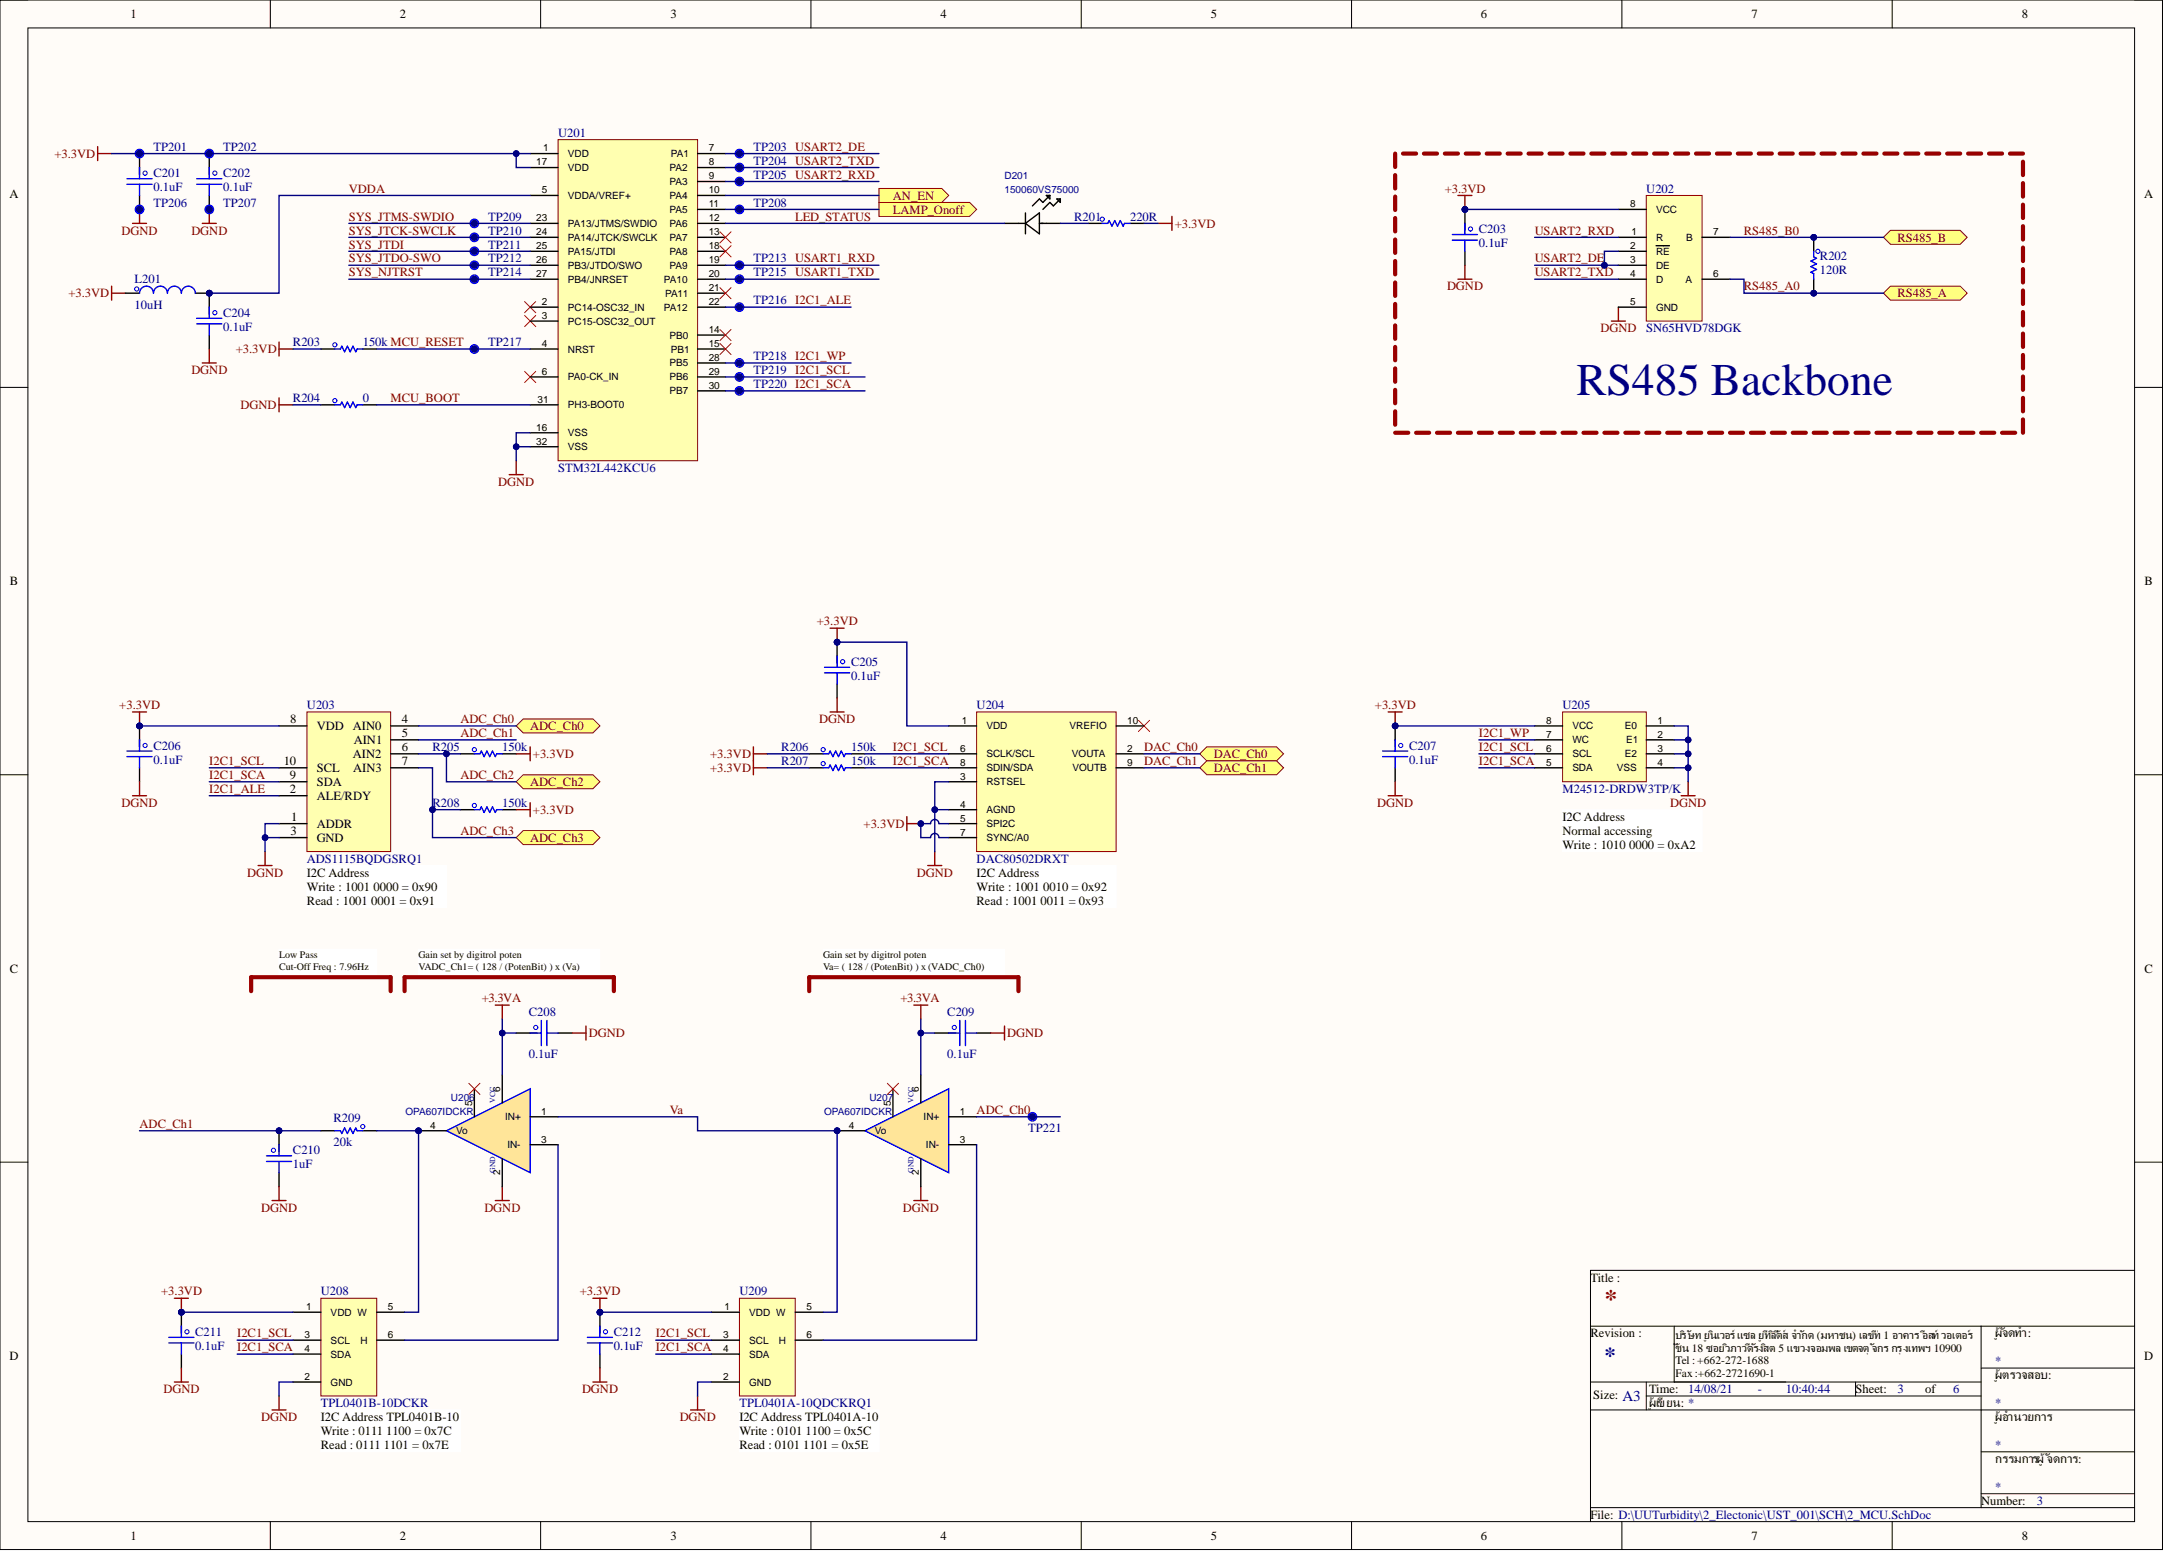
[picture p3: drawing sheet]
<svg xmlns="http://www.w3.org/2000/svg" width="393mm" height="282mm" viewBox="0 0 393 282" stroke-linecap="round" stroke-linejoin="round" font-family="sans-serif">
<defs><g id="words">
<text font-size="8.2" fill="#000080" x="286.6" y="71.8">RS485 Backbone</text>
<text font-size="4.6" fill="#800000" x="291.6" y="237.5">*</text>
<text font-size="4.1" fill="#000080" x="291.6" y="247.7">*</text>
<text font-size="2.7" fill="#000080" x="294.9" y="254.6">A3</text>
<g font-size="2.3">
<text x="23.7" y="3.3">1</text>
<text x="72.7" y="3.3">2</text>
<text x="121.9" y="3.3">3</text>
<text x="170.9" y="3.3">4</text>
<text x="220.1" y="3.3">5</text>
<text x="269.2" y="3.3">6</text>
<text x="318.3" y="3.3">7</text>
<text x="367.5" y="3.3">8</text>
<text x="1.7" y="36">A</text>
<text x="389.7" y="36">A</text>
<text x="1.8" y="106.4">B</text>
<text x="389.8" y="106.4">B</text>
<text x="52.7" y="131.4">8</text>
<text x="73" y="131.4">4</text>
<text x="57.6" y="132.7">VDD</text>
<text x="64.1" y="132.7">AIN0</text>
<text x="64.1" y="137.8">AIN2</text>
<text x="64.3" y="135.2">AIN1</text>
<text x="73" y="134">5</text>
<text x="73" y="136.5">6</text>
<text x="51.6" y="139">10</text>
<text x="52.7" y="141.6">9</text>
<text x="57.6" y="140.3">SCL</text>
<text x="57.6" y="142.8">SDA</text>
<text x="64.2" y="140.3">AIN3</text>
<text x="73" y="139">7</text>
<text x="52.7" y="144.1">2</text>
<text x="52.9" y="149.2">1</text>
<text x="57.6" y="145.4">ALE/RDY</text>
<text x="284" y="149.2">I2C Address</text>
<text x="52.8" y="151.7">3</text>
<text x="57.6" y="150.4">ADDR</text>
<text x="57.6" y="153">GND</text>
<text x="284" y="151.7">Normal accessing</text>
<text x="284" y="154.2">Write : 1010 0000 = 0xA2</text>
<text x="55.8" y="159.3">I2C Address</text>
<text x="55.8" y="161.9">Write : 1001 0000 = 0x90</text>
<text x="177.5" y="159.3">I2C Address</text>
<text x="177.5" y="161.9">Write : 1001 0010 = 0x92</text>
<text x="55.8" y="164.4">Read : 1001 0001 = 0x91</text>
<text x="177.5" y="164.4">Read : 1001 0011 = 0x93</text>
<text x="1.8" y="176.8">C</text>
<text x="389.8" y="176.8">C</text>
<text x="289.1" y="232.9">Title :</text>
<text x="289.1" y="243">Revision :</text>
<text x="362.6" y="243">ผู้จัดทำ:</text>
<text x="1.7" y="247.2">D</text>
<text x="362.6" y="250.6">ผู้ตรวจสอบ:</text>
<text x="389.7" y="247.2">D</text>
<text x="289.6" y="254.2">Size:</text>
<text x="299.8" y="253.2">Time:</text>
<text x="299.8" y="255.6">ผู้เขียน: *</text>
<text x="337.3" y="253.2">Sheet:</text>
<text x="350" y="253.2">of</text>
<text x="58.3" y="258.3">I2C Address TPL0401B-10</text>
<text x="58.3" y="260.8">Write : 0111 1100 = 0x7C</text>
<text x="58.3" y="263.3">Read : 0111 1101 = 0x7E</text>
<text x="134.4" y="258.3">I2C Address TPL0401A-10</text>
<text x="134.4" y="260.8">Write : 0101 1100 = 0x5C</text>
<text x="134.4" y="263.3">Read : 0101 1101 = 0x5E</text>
<text x="362.6" y="258.2">ผู้อำนวยการ</text>
<text x="362.6" y="265.8">กรรมการผู้จัดการ:</text>
<text x="360.1" y="273.5">Number:</text>
<text x="23.7" y="279.8">1</text>
<text x="72.7" y="279.8">2</text>
<text x="121.9" y="279.8">3</text>
<text x="170.9" y="279.8">4</text>
<text x="220.1" y="279.8">5</text>
<text x="269.2" y="279.8">6</text>
<text x="289.1" y="276">File: D:\UUTurbidity\2_Electonic\UST_001\SCH\2_MCU.SchDoc</text>
<text x="318.3" y="279.8">7</text>
<text x="367.5" y="279.8">8</text>
</g>
<g font-size="2.3" fill="#800000">
<text x="9.9" y="28.7">+3.3VD</text>
<text x="63.4" y="35">VDDA</text>
<text x="262.6" y="35">+3.3VD</text>
<text x="63.4" y="40.1">SYS_JTMS-SWDIO</text>
<text x="144.5" y="40.1">LED_STATUS</text>
<text x="162.3" y="38.8">LAMP_Onoff</text>
<text x="162.3" y="36.3">AN_EN</text>
<text x="213.5" y="41.4">+3.3VD</text>
<text x="22.1" y="42.6">DGND</text>
<text x="34.8" y="42.6">DGND</text>
<text x="63.4" y="42.6">SYS_JTCK-SWCLK</text>
<text x="63.4" y="45.2">SYS_JTDI</text>
<text x="63.4" y="47.7">SYS_JTDO-SWO</text>
<text x="279" y="47.7">USART2_DE</text>
<text x="279" y="42.6">USART2_RXD</text>
<text x="317" y="42.6">RS485_B0</text>
<text x="344.9" y="43.9">RS485_B</text>
<text x="63.4" y="50.2">SYS_NJTRST</text>
<text x="263" y="52.8">DGND</text>
<text x="279" y="50.2">USART2_TXD</text>
<text x="317" y="52.8">RS485_A0</text>
<text x="12.4" y="54">+3.3VD</text>
<text x="344.9" y="54">RS485_A</text>
<text x="42.9" y="64.2">+3.3VD</text>
<text x="290.9" y="60.4">DGND</text>
<text x="34.8" y="68">DGND</text>
<text x="43.7" y="74.3">DGND</text>
<text x="71" y="73.1">MCU_BOOT</text>
<text x="90.6" y="88.3">DGND</text>
<text x="148.5" y="113.7">+3.3VD</text>
<text x="21.7" y="128.9">+3.3VD</text>
<text x="83.7" y="131.4">ADC_Ch0</text>
<text x="148.9" y="131.4">DGND</text>
<text x="249.9" y="128.9">+3.3VD</text>
<text x="83.7" y="134">ADC_Ch1</text>
<text x="96.4" y="132.7">ADC_Ch0</text>
<text x="96.9" y="137.8">+3.3VD</text>
<text x="129.1" y="137.8">+3.3VD</text>
<text x="162.3" y="136.5">I2C1_SCL</text>
<text x="207.9" y="136.5">DAC_Ch0</text>
<text x="220.6" y="137.8">DAC_Ch0</text>
<text x="268.8" y="136.5">I2C1_SCL</text>
<text x="268.8" y="134">I2C1_WP</text>
<text x="38" y="141.6">I2C1_SCA</text>
<text x="38" y="139">I2C1_SCL</text>
<text x="83.7" y="141.6">ADC_Ch2</text>
<text x="96.4" y="142.8">ADC_Ch2</text>
<text x="129.1" y="140.3">+3.3VD</text>
<text x="162.3" y="139">I2C1_SCA</text>
<text x="207.9" y="139">DAC_Ch1</text>
<text x="220.6" y="140.3">DAC_Ch1</text>
<text x="268.8" y="139">I2C1_SCA</text>
<text x="22.1" y="146.6">DGND</text>
<text x="38" y="144.1">I2C1_ALE</text>
<text x="96.9" y="147.9">+3.3VD</text>
<text x="250.3" y="146.6">DGND</text>
<text x="303.6" y="146.6">DGND</text>
<text x="83.7" y="151.7">ADC_Ch3</text>
<text x="96.4" y="153">ADC_Ch3</text>
<text x="157" y="150.4">+3.3VD</text>
<text x="44.9" y="159.3">DGND</text>
<text x="166.7" y="159.3">DGND</text>
<text x="87.6" y="182.2">+3.3VA</text>
<text x="163.7" y="182.2">+3.3VA</text>
<text x="107" y="188.5">DGND</text>
<text x="183.1" y="188.5">DGND</text>
<text x="121.7" y="202.5">Va</text>
<text x="177.5" y="202.5">ADC_Ch0</text>
<text x="25.4" y="205">ADC_Ch1</text>
<text x="47.5" y="220.2">DGND</text>
<text x="88" y="220.2">DGND</text>
<text x="164.1" y="220.2">DGND</text>
<text x="29.3" y="235.4">+3.3VD</text>
<text x="105.4" y="235.4">+3.3VD</text>
<text x="43.1" y="245.6">I2C1_SCA</text>
<text x="43.1" y="243">I2C1_SCL</text>
<text x="119.2" y="245.6">I2C1_SCA</text>
<text x="119.2" y="243">I2C1_SCL</text>
<text x="29.7" y="253.2">DGND</text>
<text x="105.8" y="253.2">DGND</text>
<text x="47.5" y="258.3">DGND</text>
<text x="123.5" y="258.3">DGND</text>
</g>
<g font-size="2.3" fill="#000080">
<text x="27.9" y="27.4">TP201</text>
<text x="40.6" y="27.4">TP202</text>
<text x="101.4" y="24.9">U201</text>
<text x="136.9" y="27.4">TP203 USART2_DE</text>
<text x="136.9" y="29.9">TP204 USART2_TXD</text>
<text x="27.9" y="32.2">C201</text>
<text x="27.9" y="34.8">0.1uF</text>
<text x="40.6" y="32.2">C202</text>
<text x="40.6" y="34.8">0.1uF</text>
<text x="136.9" y="32.5">TP205 USART2_RXD</text>
<text x="299.2" y="35">U202</text>
<text x="27.9" y="37.6">TP206</text>
<text x="40.6" y="37.6">TP207</text>
<text x="88.8" y="40.1">TP209</text>
<text x="136.9" y="37.6">TP208</text>
<text x="195.3" y="40.1">R201</text>
<text x="205.4" y="40.1">220R</text>
<text x="88.8" y="42.6">TP210</text>
<text x="88.8" y="45.2">TP211</text>
<text x="88.8" y="47.7">TP212</text>
<text x="136.9" y="47.7">TP213 USART1_RXD</text>
<text x="268.8" y="42.4">C203</text>
<text x="268.8" y="44.9">0.1uF</text>
<text x="330.8" y="47.3">R202</text>
<text x="24.5" y="51.5">L201</text>
<text x="88.8" y="50.2">TP214</text>
<text x="136.9" y="50.2">TP215 USART1_TXD</text>
<text x="330.8" y="49.9">120R</text>
<text x="24.5" y="56.1">10uH</text>
<text x="40.6" y="57.6">C204</text>
<text x="136.9" y="55.3">TP216 I2C1_ALE</text>
<text x="40.6" y="60.1">0.1uF</text>
<text x="53.3" y="62.9">R203</text>
<text x="65.9" y="62.9">150k MCU_RESET</text>
<text x="88.8" y="62.9">TP217</text>
<text x="136.9" y="65.5">TP218 I2C1_WP</text>
<text x="299.2" y="60.4">SN65HVD78DGK</text>
<text x="136.9" y="68">TP219 I2C1_SCL</text>
<text x="136.9" y="70.5">TP220 I2C1_SCA</text>
<text x="53.3" y="73.1">R204</text>
<text x="65.9" y="73.1">0</text>
<text x="101.4" y="85.8">STM32L442KCU6</text>
<text x="154.7" y="121">C205</text>
<text x="154.7" y="123.6">0.1uF</text>
<text x="55.8" y="128.9">U203</text>
<text x="177.5" y="128.9">U204</text>
<text x="284" y="128.9">U205</text>
<text x="27.9" y="136.2">C206</text>
<text x="78.6" y="136.5">R205</text>
<text x="91.3" y="136.5">150k</text>
<text x="142" y="136.5">R206</text>
<text x="154.7" y="136.5">150k</text>
<text x="256.1" y="136.2">C207</text>
<text x="27.9" y="138.8">0.1uF</text>
<text x="142" y="139">R207</text>
<text x="154.7" y="139">150k</text>
<text x="256.1" y="138.8">0.1uF</text>
<text x="78.6" y="146.6">R208</text>
<text x="91.3" y="146.6">150k</text>
<text x="284" y="144.1">M24512-DRDW3TP/K</text>
<text x="55.8" y="156.8">ADS1115BQDGSRQ1</text>
<text x="177.5" y="156.8">DAC80502DRXT</text>
<text x="96.1" y="184.7">C208</text>
<text x="172.2" y="184.7">C209</text>
<text x="96.1" y="192.3">0.1uF</text>
<text x="172.2" y="192.3">0.1uF</text>
<text x="60.6" y="203.8">R209</text>
<text x="53.3" y="209.8">C210</text>
<text x="60.6" y="208.3">20k</text>
<text x="186.9" y="205.7">TP221</text>
<text x="53.3" y="212.3">1uF</text>
<text x="58.3" y="235.4">U208</text>
<text x="134.4" y="235.4">U209</text>
<text x="35.5" y="242.8">C211</text>
<text x="35.5" y="245.3">0.1uF</text>
<text x="111.6" y="242.8">C212</text>
<text x="111.6" y="245.3">0.1uF</text>
<text x="362.6" y="248.1">*</text>
<text x="58.3" y="255.7">TPL0401B-10DCKR</text>
<text x="134.4" y="255.7">TPL0401A-10QDCKRQ1</text>
<text x="306.9" y="253.2">14/08/21</text>
<text x="319.5" y="253.2">-</text>
<text x="324.6" y="253.2">10:40:44</text>
<text x="344.9" y="253.2">3</text>
<text x="355" y="253.2">6</text>
<text x="362.6" y="255.7">*</text>
<text x="362.6" y="263.3">*</text>
<text x="362.6" y="270.9">*</text>
<text x="370.2" y="273.5">3</text>
</g>
<g font-size="2.1">
<text x="304.6" y="243.3">บริษัท ยูนิเวอร์แซล ยูทีลิตี้ส์ จำกัด (มหาชน) เลขที่ 1 อาคาร อีสท์วอเตอร์</text>
<text x="304.6" y="245.6">ชั้น 18 ซอยวิภาวดีรังสิต 5 แขวงจอมพล เขตจตุจักร กรุงเทพฯ 10900</text>
<text x="304.6" y="247.9">Tel : +662-272-1688</text>
<text x="304.6" y="250.2">Fax:+662-2721690-1</text>
</g>
<g font-size="1.8">
<text x="98.7" y="27.5">1</text>
<text x="103.2" y="28.5">VDD</text>
<text x="121.9" y="28.5">PA1</text>
<text x="128.8" y="27.5">7</text>
<text x="97.5" y="30.1">17</text>
<text x="98.5" y="35.1">5</text>
<text x="103.2" y="31.1">VDD</text>
<text x="121.7" y="33.6">PA3</text>
<text x="121.7" y="31.1">PA2</text>
<text x="128.8" y="35.1">10</text>
<text x="128.8" y="32.6">9</text>
<text x="128.8" y="30.1">8</text>
<text x="97.5" y="40.2">23</text>
<text x="103.2" y="36.2">VDDA/VREF+</text>
<text x="103.2" y="41.2">PA13/JTMS/SWDIO</text>
<text x="121.7" y="41.2">PA6</text>
<text x="121.7" y="38.7">PA5</text>
<text x="121.7" y="36.2">PA4</text>
<text x="128.8" y="40.2">12</text>
<text x="128.8" y="37.7">11</text>
<text x="296.3" y="37.7">8</text>
<text x="301" y="38.7">VCC</text>
<text x="97.5" y="47.8">26</text>
<text x="97.5" y="45.3">25</text>
<text x="97.5" y="42.8">24</text>
<text x="103.2" y="46.3">PA15/JTDI</text>
<text x="103.2" y="43.8">PA14/JTCK/SWCLK</text>
<text x="121.7" y="46.3">PA8</text>
<text x="121.7" y="43.8">PA7</text>
<text x="128.8" y="47.8">19</text>
<text x="128.8" y="45.3">18</text>
<text x="128.8" y="42.8">13</text>
<text x="296.3" y="47.8">3</text>
<text x="296.3" y="45.3">2</text>
<text x="296.5" y="42.8">1</text>
<text x="301" y="46.3">RE</text>
<text x="301" y="43.8">R</text>
<text x="306.5" y="43.8">B</text>
<text x="311.4" y="42.8">7</text>
<text x="97.5" y="50.4">27</text>
<text x="103.2" y="51.4">PB4/JNRSET</text>
<text x="103.2" y="48.8">PB3/JTDO/SWO</text>
<text x="120.7" y="51.4">PA10</text>
<text x="120.9" y="53.9">PA11</text>
<text x="121.7" y="48.8">PA9</text>
<text x="128.8" y="52.9">21</text>
<text x="128.8" y="50.4">20</text>
<text x="296.3" y="50.4">4</text>
<text x="301" y="51.4">D</text>
<text x="301" y="48.8">DE</text>
<text x="306.4" y="51.4">A</text>
<text x="311.4" y="50.4">6</text>
<text x="98.5" y="58">3</text>
<text x="98.5" y="55.4">2</text>
<text x="103.2" y="59">PC15-OSC32_OUT</text>
<text x="103.2" y="56.5">PC14-OSC32_IN</text>
<text x="120.7" y="56.5">PA12</text>
<text x="128.8" y="55.4">22</text>
<text x="296.3" y="55.4">5</text>
<text x="301" y="56.5">GND</text>
<text x="98.5" y="63">4</text>
<text x="103.2" y="64.1">NRST</text>
<text x="121.7" y="61.5">PB0</text>
<text x="121.9" y="64.1">PB1</text>
<text x="128.8" y="65.6">28</text>
<text x="128.8" y="63">15</text>
<text x="128.8" y="60.5">14</text>
<text x="98.5" y="68.1">6</text>
<text x="103.2" y="69.1">PA0-CK_IN</text>
<text x="121.7" y="71.7">PB7</text>
<text x="121.7" y="69.1">PB6</text>
<text x="121.7" y="66.6">PB5</text>
<text x="128.8" y="70.7">30</text>
<text x="128.8" y="68.1">29</text>
<text x="97.7" y="73.2">31</text>
<text x="103.2" y="74.2">PH3-BOOT0</text>
<text x="97.5" y="80.8">32</text>
<text x="97.5" y="78.3">16</text>
<text x="103.2" y="81.8">VSS</text>
<text x="103.2" y="79.3">VSS</text>
<text x="174.8" y="131.5">1</text>
<text x="204.9" y="131.5">10</text>
<text x="281.1" y="131.5">8</text>
<text x="301.3" y="131.5">1</text>
<text x="174.6" y="136.6">6</text>
<text x="179.3" y="137.6">SCLK/SCL</text>
<text x="179.3" y="132.6">VDD</text>
<text x="194.4" y="132.6">VREFIO</text>
<text x="194.8" y="137.6">VOUTA</text>
<text x="204.9" y="136.6">2</text>
<text x="281.1" y="134.1">7</text>
<text x="281.1" y="136.6">6</text>
<text x="285.8" y="132.6">VCC</text>
<text x="285.8" y="135.1">WC</text>
<text x="285.8" y="137.6">SCL</text>
<text x="295.4" y="137.6">E2</text>
<text x="295.4" y="132.6">E0</text>
<text x="295.6" y="135.1">E1</text>
<text x="301.3" y="136.6">3</text>
<text x="301.3" y="134.1">2</text>
<text x="174.6" y="139.2">8</text>
<text x="174.6" y="141.7">3</text>
<text x="179.3" y="140.2">SDIN/SDA</text>
<text x="179.3" y="142.7">RSTSEL</text>
<text x="194.9" y="140.2">VOUTB</text>
<text x="204.9" y="139.2">9</text>
<text x="281.1" y="139.2">5</text>
<text x="285.8" y="140.2">SDA</text>
<text x="293.9" y="140.2">VSS</text>
<text x="301.3" y="139.2">4</text>
<text x="174.6" y="149.3">5</text>
<text x="174.6" y="146.8">4</text>
<text x="179.3" y="147.8">AGND</text>
<text x="174.6" y="151.8">7</text>
<text x="179.3" y="152.9">SYNC/A0</text>
<text x="179.3" y="150.3">SPI2C</text>
<text x="50.7" y="174.2">Low Pass</text>
<text x="50.7" y="176.2">Cut-Off Freq : 7.96Hz</text>
<text x="76.1" y="174.2">Gain set by digitrol poten</text>
<text x="76.1" y="176.2">VADC_Ch1= ( 128 / (PotenBit) ) x (Va)</text>
<text x="149.6" y="174.2">Gain set by digitrol poten</text>
<text x="149.6" y="176.2">Va= ( 128 / (PotenBit) ) x (VADC_Ch0)</text>
<text x="85.8" y="200.9" transform="rotate(-90 85.8 200.9)">5</text>
<text x="90.9" y="198.4" transform="rotate(-90 90.9 198.4)">6</text>
<text x="91.8" y="203.6">IN+</text>
<text x="98.4" y="202.6">1</text>
<text x="161.9" y="200.9" transform="rotate(-90 161.9 200.9)">5</text>
<text x="167" y="198.4" transform="rotate(-90 167 198.4)">6</text>
<text x="167.9" y="203.6">IN+</text>
<text x="174.5" y="202.6">1</text>
<text x="78.2" y="205.1">4</text>
<text x="82.9" y="206.1">Vo</text>
<text x="92.2" y="208.7">IN-</text>
<text x="98.4" y="207.7">3</text>
<text x="154.3" y="205.1">4</text>
<text x="159" y="206.1">Vo</text>
<text x="168.3" y="208.7">IN-</text>
<text x="174.5" y="207.7">3</text>
<text x="90.9" y="213.5" transform="rotate(-90 90.9 213.5)">2</text>
<text x="167" y="213.5" transform="rotate(-90 167 213.5)">2</text>
<text x="55.6" y="238.1">1</text>
<text x="60.1" y="239.1">VDD W</text>
<text x="70.5" y="238.1">5</text>
<text x="131.7" y="238.1">1</text>
<text x="136.2" y="239.1">VDD W</text>
<text x="146.6" y="238.1">5</text>
<text x="55.4" y="245.7">4</text>
<text x="55.4" y="243.2">3</text>
<text x="60.1" y="244.2">SCL</text>
<text x="65.5" y="244.2">H</text>
<text x="70.5" y="243.2">6</text>
<text x="131.4" y="245.7">4</text>
<text x="131.4" y="243.2">3</text>
<text x="136.2" y="244.2">SCL</text>
<text x="141.6" y="244.2">H</text>
<text x="146.6" y="243.2">6</text>
<text x="55.4" y="250.8">2</text>
<text x="60.1" y="246.7">SDA</text>
<text x="60.1" y="251.8">GND</text>
<text x="131.4" y="250.8">2</text>
<text x="136.2" y="246.7">SDA</text>
<text x="136.2" y="251.8">GND</text>
</g>
<g font-size="1.8" fill="#000080">
<text x="182.6" y="32.6">D201</text>
<text x="182.6" y="35.1">150060VS75000</text>
<text x="73.7" y="202.6">OPA607IDCKR</text>
<text x="82" y="200">U206</text>
<text x="149.8" y="202.6">OPA607IDCKR</text>
<text x="158" y="200">U207</text>
</g>
<g font-size="1.4" fill="#000080">
<text x="90" y="200.4" transform="rotate(-90 90 200.4)">VCC</text>
<text x="166.1" y="200.4" transform="rotate(-90 166.1 200.4)">VCC</text>
<text x="90" y="213.1" transform="rotate(-90 90 213.1)">GND</text>
<text x="166.1" y="213.1" transform="rotate(-90 166.1 213.1)">GND</text>
</g>
</g></defs>
<path d="M0 0h393.1v281.6h-393.1z" fill-rule="evenodd" fill="#fffcf8"/>
<path d="M0 0h393.1v281.6h-393.1z" fill="none" stroke="#000" stroke-width=".18"/>
<path d="M5.1 5.1h382.9v271.4h-382.9z" fill-rule="evenodd" fill="#fffcf8"/>
<g fill="none" stroke="#000" stroke-width=".18">
<path d="M0 0h5.1M5.1 5.1h382.9v271.4h-382.9zM49.1 0v5.1M98.3 0v5.1M147.4 0v5.1M196.5 0v5.1M245.7 0v5.1M294.8 0v5.1M343.9 0v5.1M388 0h5.1v5.1M0 70.4h5.1M388 70.4h5.1"/>
<path d="M0 140.8h5.1M388 140.8h5.1M0 211.2h5.1M388 211.2h5.1M388 230.9h-98.9v45.6M289.1 251.2h71M289.1 256.2h98.9M289.1 241h98.9M299.2 251.2v5M299.2 253.7h60.9M304.3 241v10.2M337.3 251.2v2.5"/>
<path d="M360.1 248.6h27.9M360.1 241v33M49.1 276.5v5.1M98.3 276.5v5.1M147.4 276.5v5.1M196.5 276.5v5.1M245.7 276.5v5.1M289.1 274h98.9M294.8 276.5v5.1M343.9 276.5v5.1M360.1 263.8h27.9M360.1 271.5h27.9"/>
<path d="M393.1 276.5v5.1"/>
</g>
<circle cx="25.4" cy="27.9" r=".51" fill="#000080"/>
<circle cx="25.4" cy="27.9" r=".51" fill="none" stroke="#000080" stroke-width=".18"/>
<circle cx="25.4" cy="38.1" r=".51" fill="#000080"/>
<circle cx="25.4" cy="38.1" r=".51" fill="none" stroke="#000080" stroke-width=".18"/>
<circle cx="26.4" cy="31.5" r=".38" fill="none" stroke="#00f" stroke-width=".18"/>
<path d="M25.4 27.9v2.5" fill="none" stroke="#000" stroke-width=".25"/>
<circle cx="25.4" cy="27.9" r=".51" fill="#000080"/>
<circle cx="25.4" cy="27.9" r=".51" fill="none" stroke="#000080" stroke-width=".18"/>
<path d="M25.4 35.5v2.6" fill="none" stroke="#000" stroke-width=".25"/>
<circle cx="25.4" cy="38.1" r=".51" fill="#000080"/>
<circle cx="25.4" cy="38.1" r=".51" fill="none" stroke="#000080" stroke-width=".18"/>
<path d="M23.1 33.5h4.5M23.1 32.5h4.5M25.4 30.4v2.1M25.4 33.5v2" fill="none" stroke="#00f" stroke-width=".25"/>
<path d="M25.4 30.4v1.3" fill="none" stroke="#000" stroke-width=".25"/>
<path d="M25.4 38.1v2.5M24.1 40.6h2.5" fill="none" stroke="#800000" stroke-width=".25"/>
<circle cx="25.4" cy="38.1" r=".51" fill="#000080"/>
<circle cx="25.4" cy="38.1" r=".51" fill="none" stroke="#000080" stroke-width=".18"/>
<path d="M17.8 26.6v2.6M17.8 27.9h2.5" fill="none" stroke="#800000" stroke-width=".25"/>
<circle cx="38" cy="27.9" r=".51" fill="#000080"/>
<circle cx="38" cy="27.9" r=".51" fill="none" stroke="#000080" stroke-width=".18"/>
<circle cx="38" cy="38.1" r=".51" fill="#000080"/>
<circle cx="38" cy="38.1" r=".51" fill="none" stroke="#000080" stroke-width=".18"/>
<circle cx="39.1" cy="31.5" r=".38" fill="none" stroke="#00f" stroke-width=".18"/>
<path d="M38 27.9v2.5" fill="none" stroke="#000" stroke-width=".25"/>
<circle cx="38" cy="27.9" r=".51" fill="#000080"/>
<circle cx="38" cy="27.9" r=".51" fill="none" stroke="#000080" stroke-width=".18"/>
<path d="M38 35.5v2.6" fill="none" stroke="#000" stroke-width=".25"/>
<circle cx="38" cy="38.1" r=".51" fill="#000080"/>
<circle cx="38" cy="38.1" r=".51" fill="none" stroke="#000080" stroke-width=".18"/>
<path d="M35.8 33.5h4.5M35.8 32.5h4.5M38 30.4v2.1M38 33.5v2" fill="none" stroke="#00f" stroke-width=".25"/>
<path d="M38 30.4v1.3" fill="none" stroke="#000" stroke-width=".25"/>
<path d="M38 38.1v2.5M36.8 40.6h2.5" fill="none" stroke="#800000" stroke-width=".25"/>
<circle cx="38" cy="38.1" r=".51" fill="#000080"/>
<circle cx="38" cy="38.1" r=".51" fill="none" stroke="#000080" stroke-width=".18"/>
<path d="M95.4 54.8l2 2M97.4 54.8l-2 2M95.4 67.5l2 2M97.4 67.5l-2 2" fill="none" stroke="#f00" stroke-width=".18"/>
<path d="M20.3 52v2.5M20.3 53.3h2.5" fill="none" stroke="#800000" stroke-width=".25"/>
<circle cx="38" cy="53.3" r=".51" fill="#000080"/>
<circle cx="38" cy="53.3" r=".51" fill="none" stroke="#000080" stroke-width=".18"/>
<circle cx="39.1" cy="56.8" r=".38" fill="none" stroke="#00f" stroke-width=".18"/>
<path d="M38 53.3v2.5" fill="none" stroke="#000" stroke-width=".25"/>
<circle cx="38" cy="53.3" r=".51" fill="#000080"/>
<circle cx="38" cy="53.3" r=".51" fill="none" stroke="#000080" stroke-width=".18"/>
<path d="M38 55.8v1.3M38 60.9v2.5" fill="none" stroke="#000" stroke-width=".25"/>
<path d="M35.8 58.9h4.5M35.8 57.8h4.5M38 55.8v2M38 58.9v2" fill="none" stroke="#00f" stroke-width=".25"/>
<path d="M36.8 66h2.5M38 63.4v2.6" fill="none" stroke="#800000" stroke-width=".25"/>
<circle cx="86.2" cy="40.6" r=".51" fill="#000080"/>
<circle cx="86.2" cy="40.6" r=".51" fill="none" stroke="#000080" stroke-width=".18"/>
<circle cx="86.2" cy="40.6" r=".76" fill="none" stroke="#00f" stroke-width=".25"/>
<circle cx="86.2" cy="40.6" r=".51" fill="#000080"/>
<circle cx="86.2" cy="40.6" r=".51" fill="none" stroke="#000080" stroke-width=".18"/>
<circle cx="86.2" cy="43.1" r=".51" fill="#000080"/>
<circle cx="86.2" cy="43.1" r=".51" fill="none" stroke="#000080" stroke-width=".18"/>
<circle cx="86.2" cy="43.1" r=".76" fill="none" stroke="#00f" stroke-width=".25"/>
<circle cx="86.2" cy="43.1" r=".51" fill="#000080"/>
<circle cx="86.2" cy="43.1" r=".51" fill="none" stroke="#000080" stroke-width=".18"/>
<circle cx="86.2" cy="45.7" r=".51" fill="#000080"/>
<circle cx="86.2" cy="45.7" r=".51" fill="none" stroke="#000080" stroke-width=".18"/>
<circle cx="86.2" cy="45.7" r=".76" fill="none" stroke="#00f" stroke-width=".25"/>
<circle cx="86.2" cy="45.7" r=".51" fill="#000080"/>
<circle cx="86.2" cy="45.7" r=".51" fill="none" stroke="#000080" stroke-width=".18"/>
<circle cx="86.2" cy="48.2" r=".51" fill="#000080"/>
<circle cx="86.2" cy="48.2" r=".51" fill="none" stroke="#000080" stroke-width=".18"/>
<circle cx="86.2" cy="48.2" r=".76" fill="none" stroke="#00f" stroke-width=".25"/>
<circle cx="86.2" cy="48.2" r=".51" fill="#000080"/>
<circle cx="86.2" cy="48.2" r=".51" fill="none" stroke="#000080" stroke-width=".18"/>
<circle cx="86.2" cy="50.7" r=".51" fill="#000080"/>
<circle cx="86.2" cy="50.7" r=".51" fill="none" stroke="#000080" stroke-width=".18"/>
<circle cx="86.2" cy="50.7" r=".76" fill="none" stroke="#00f" stroke-width=".25"/>
<circle cx="86.2" cy="50.7" r=".51" fill="#000080"/>
<circle cx="86.2" cy="50.7" r=".51" fill="none" stroke="#000080" stroke-width=".18"/>
<circle cx="25.4" cy="27.9" r=".51" fill="#000080"/>
<circle cx="25.4" cy="27.9" r=".51" fill="none" stroke="#000080" stroke-width=".18"/>
<circle cx="25.4" cy="27.9" r=".76" fill="none" stroke="#00f" stroke-width=".25"/>
<circle cx="25.4" cy="27.9" r=".51" fill="#000080"/>
<circle cx="25.4" cy="27.9" r=".51" fill="none" stroke="#000080" stroke-width=".18"/>
<circle cx="134.4" cy="55.8" r=".51" fill="#000080"/>
<circle cx="134.4" cy="55.8" r=".51" fill="none" stroke="#000080" stroke-width=".18"/>
<circle cx="134.4" cy="55.8" r=".76" fill="none" stroke="#00f" stroke-width=".25"/>
<circle cx="134.4" cy="55.8" r=".51" fill="#000080"/>
<circle cx="134.4" cy="55.8" r=".51" fill="none" stroke="#000080" stroke-width=".18"/>
<circle cx="86.2" cy="63.4" r=".51" fill="#000080"/>
<circle cx="86.2" cy="63.4" r=".51" fill="none" stroke="#000080" stroke-width=".18"/>
<circle cx="86.2" cy="63.4" r=".76" fill="none" stroke="#00f" stroke-width=".25"/>
<circle cx="86.2" cy="63.4" r=".51" fill="#000080"/>
<circle cx="86.2" cy="63.4" r=".51" fill="none" stroke="#000080" stroke-width=".18"/>
<path d="M58.3 73.6h2.6M65.9 73.6h2.6" fill="none" stroke="#000" stroke-width=".25"/>
<path d="M60.9 73.6h1l.2-.5 .5 1 .5-1 .6 1 .5-1 .5 1 .2-.5h1" fill="none" stroke="#00f" stroke-width=".25"/>
<circle cx="60.9" cy="72.8" r=".38" fill="none" stroke="#00f" stroke-width=".18"/>
<path d="M50.7 72.3v2.5M50.7 73.6h2.6" fill="none" stroke="#800000" stroke-width=".25"/>
<path d="M95.4 57.3l2 2.1M97.4 57.3l-2 2.1" fill="none" stroke="#f00" stroke-width=".18"/>
<circle cx="25.4" cy="38.1" r=".51" fill="#000080"/>
<circle cx="25.4" cy="38.1" r=".51" fill="none" stroke="#000080" stroke-width=".18"/>
<circle cx="25.4" cy="38.1" r=".76" fill="none" stroke="#00f" stroke-width=".25"/>
<circle cx="25.4" cy="38.1" r=".51" fill="#000080"/>
<circle cx="25.4" cy="38.1" r=".51" fill="none" stroke="#000080" stroke-width=".18"/>
<circle cx="38" cy="38.1" r=".51" fill="#000080"/>
<circle cx="38" cy="38.1" r=".51" fill="none" stroke="#000080" stroke-width=".18"/>
<circle cx="38" cy="38.1" r=".76" fill="none" stroke="#00f" stroke-width=".25"/>
<circle cx="38" cy="38.1" r=".51" fill="#000080"/>
<circle cx="38" cy="38.1" r=".51" fill="none" stroke="#000080" stroke-width=".18"/>
<path d="M265 35.5h2.5M266.3 35.5v2.6M292.9 58.4h2.5M294.2 55.8v2.6" fill="none" stroke="#800000" stroke-width=".25"/>
<circle cx="266.3" cy="38.1" r=".51" fill="#000080"/>
<circle cx="266.3" cy="38.1" r=".51" fill="none" stroke="#000080" stroke-width=".18"/>
<circle cx="266.3" cy="38.1" r=".51" fill="#000080"/>
<circle cx="266.3" cy="38.1" r=".51" fill="none" stroke="#000080" stroke-width=".18"/>
<circle cx="267.3" cy="41.6" r=".38" fill="none" stroke="#00f" stroke-width=".18"/>
<path d="M266.3 38.1v2.5" fill="none" stroke="#000" stroke-width=".25"/>
<circle cx="266.3" cy="38.1" r=".51" fill="#000080"/>
<circle cx="266.3" cy="38.1" r=".51" fill="none" stroke="#000080" stroke-width=".18"/>
<path d="M266.3 40.6v1.3M266.3 45.7v2.5" fill="none" stroke="#000" stroke-width=".25"/>
<path d="M264 43.6h4.6M264 42.6h4.6M266.3 40.6v2M266.3 43.6v2.1" fill="none" stroke="#00f" stroke-width=".25"/>
<path d="M265 50.7h2.5M266.3 48.2v2.5" fill="none" stroke="#800000" stroke-width=".25"/>
<circle cx="329.7" cy="43.1" r=".51" fill="#000080"/>
<circle cx="329.7" cy="43.1" r=".51" fill="none" stroke="#000080" stroke-width=".18"/>
<circle cx="329.7" cy="53.3" r=".51" fill="#000080"/>
<circle cx="329.7" cy="53.3" r=".51" fill="none" stroke="#000080" stroke-width=".18"/>
<path d="M329.7 43.1v2.6" fill="none" stroke="#000" stroke-width=".25"/>
<circle cx="329.7" cy="43.1" r=".51" fill="#000080"/>
<circle cx="329.7" cy="43.1" r=".51" fill="none" stroke="#000080" stroke-width=".18"/>
<path d="M329.7 50.7v2.6" fill="none" stroke="#000" stroke-width=".25"/>
<circle cx="329.7" cy="53.3" r=".51" fill="#000080"/>
<circle cx="329.7" cy="53.3" r=".51" fill="none" stroke="#000080" stroke-width=".18"/>
<path d="M200.3 40.6h1.1l.2-.5 .5 1 .5-1 .5 1 .5-1 .5 1 .3-.5h1M329.7 45.7v1l.5 .2-1 .5 1 .6-1 .5 1 .5-1 .5 .5 .2v1" fill="none" stroke="#00f" stroke-width=".25"/>
<g fill="none" stroke="#00f" stroke-width=".18">
<circle cx="200.3" cy="39.8" r=".38"/>
<circle cx="330.4" cy="45.7" r=".38"/>
</g>
<g fill="none" stroke="#980000" stroke-width=".76">
<path d="M253.6 27.9v2.5M253.6 31.8v2.5M253.6 35.7v2.5M253.6 39.6v2.5M255 27.9h2.4M258.8 27.9h2.4M262.6 27.9h2.4M266.4 27.9h2.4M270.2 27.9h2.4M274 27.9h2.4M277.8 27.9h2.4M281.6 27.9h2.4"/>
<path d="M285.5 27.9h2.3M289.3 27.9h2.3M293.1 27.9h2.3M296.9 27.9h2.3M300.7 27.9h2.3M304.5 27.9h2.4M308.3 27.9h2.4M312.1 27.9h2.4M315.9 27.9h2.4M319.7 27.9h2.4M323.5 27.9h2.4M327.3 27.9h2.4"/>
<path d="M331.1 27.9h2.4M334.9 27.9h2.4M338.7 27.9h2.4M342.5 27.9h2.4M346.3 27.9h2.4M350.1 27.9h2.4M353.9 27.9h2.4M357.7 27.9h2.4M361.5 27.9h2.4M365.3 27.9h2.4M367.7 29.4v2.4M367.7 33.3v2.4"/>
<path d="M367.7 37.2v2.4M253.6 43.5v2.5M253.6 47.4v2.5M253.6 51.3v2.5M253.6 55.2v2.5M253.6 59.1v2.5M367.7 41.1v2.4M367.7 45v2.4M367.7 48.9v2.4M367.7 52.8v2.4M367.7 56.7v2.4M253.6 63v2.5"/>
<path d="M253.6 66.9v2.5M253.6 70.8v2.5M253.6 74.7v2.5M253.6 78.6h2.4M257.4 78.6h2.4M261.2 78.6h2.4M265 78.6h2.4M268.8 78.6h2.4M272.6 78.6h2.4M276.4 78.6h2.4M280.2 78.6h2.4M284 78.6h2.4"/>
<path d="M287.8 78.6h2.4M291.6 78.6h2.4M295.4 78.6h2.4M299.2 78.6h2.4M303 78.6h2.4M306.9 78.6h2.3M310.7 78.6h2.3M314.5 78.6h2.3M318.3 78.6h2.3M322.1 78.6h2.3M325.9 78.6h2.3M329.7 78.6h2.4"/>
<path d="M333.5 78.6h2.4M337.3 78.6h2.4M341.1 78.6h2.4M344.9 78.6h2.4M348.7 78.6h2.4M352.5 78.6h2.4M356.3 78.6h2.4M360.1 78.6h2.4M363.9 78.6h2.4M367.7 60.6v2.4M367.7 64.5v2.5M367.7 68.4v2.4"/>
<path d="M367.7 72.3v2.5M367.7 76.2v2.4"/>
</g>
<path d="M186.4 38.7v3.8M190.2 35.5h.6v.7zM190.8 35.5l-1.2 1.3-.7-.6-1.2 1.2M192.1 36.2h.6v.6zM192.7 36.2l-1.2 1.2-.7-.6-1.2 1.3M182.6 40.6h3.8M186.4 40.6l2.5-1.9v3.8zM188.9 40.6h3.8M197.8 40.6h2.5M205.4 40.6h2.5" fill="none" stroke="#000" stroke-width=".25"/>
<path d="M101.4 25.4h25.4v58.3h-25.4z" fill-rule="evenodd" fill="#ffffb0"/>
<path d="M101.4 25.4h25.4v58.3h-25.4z" fill="none" stroke="#800000" stroke-width=".18"/>
<g fill="none" stroke="#000" stroke-width=".25">
<path d="M96.4 35.5h5M96.4 30.4h5M96.4 27.9h5M126.8 35.5h5.1M126.8 30.4h5.1M126.8 27.9h5.1M126.8 38.1h5.1M126.8 33h5.1M96.4 58.4h5M96.4 55.8h5M96.4 50.7h5M96.4 48.2h5"/>
<path d="M96.4 45.7h5M96.4 43.1h5M96.4 40.6h5M126.8 55.8h5.1M126.8 50.7h5.1M126.8 48.2h5.1M126.8 45.7h5.1M126.8 43.1h5.1M126.8 40.6h5.1M126.8 53.3h5.1M58.3 63.4h2.6M65.9 63.4h2.6"/>
<path d="M96.4 78.6h5M96.4 63.4h5M96.4 73.6h5M96.4 68.5h5M126.8 63.4h5.1M126.8 71h5.1M126.8 68.5h5.1M126.8 66h5.1M126.8 60.9h5.1M96.4 81.2h5"/>
</g>
<path d="M60.9 63.4h1l.2-.5 .5 1 .5-1 .6 1 .5-1 .5 1 .2-.5h1" fill="none" stroke="#00f" stroke-width=".25"/>
<circle cx="60.9" cy="62.7" r=".38" fill="none" stroke="#00f" stroke-width=".18"/>
<path d="M50.7 62.2v2.5M50.7 63.4h2.6" fill="none" stroke="#800000" stroke-width=".25"/>
<circle cx="134.4" cy="48.2" r=".51" fill="#000080"/>
<circle cx="134.4" cy="48.2" r=".51" fill="none" stroke="#000080" stroke-width=".18"/>
<circle cx="134.4" cy="48.2" r=".76" fill="none" stroke="#00f" stroke-width=".25"/>
<circle cx="134.4" cy="48.2" r=".51" fill="#000080"/>
<circle cx="134.4" cy="48.2" r=".51" fill="none" stroke="#000080" stroke-width=".18"/>
<circle cx="134.4" cy="50.7" r=".51" fill="#000080"/>
<circle cx="134.4" cy="50.7" r=".51" fill="none" stroke="#000080" stroke-width=".18"/>
<circle cx="134.4" cy="50.7" r=".76" fill="none" stroke="#00f" stroke-width=".25"/>
<circle cx="134.4" cy="50.7" r=".51" fill="#000080"/>
<circle cx="134.4" cy="50.7" r=".51" fill="none" stroke="#000080" stroke-width=".18"/>
<circle cx="134.4" cy="27.9" r=".51" fill="#000080"/>
<circle cx="134.4" cy="27.9" r=".51" fill="none" stroke="#000080" stroke-width=".18"/>
<circle cx="134.4" cy="27.9" r=".76" fill="none" stroke="#00f" stroke-width=".25"/>
<circle cx="134.4" cy="27.9" r=".51" fill="#000080"/>
<circle cx="134.4" cy="27.9" r=".51" fill="none" stroke="#000080" stroke-width=".18"/>
<path d="M213 39.3v2.6M210.5 40.6h2.5M92.6 86.3h2.5M93.8 83.7v2.6" fill="none" stroke="#800000" stroke-width=".25"/>
<circle cx="38" cy="27.9" r=".51" fill="#000080"/>
<circle cx="38" cy="27.9" r=".51" fill="none" stroke="#000080" stroke-width=".18"/>
<circle cx="38" cy="27.9" r=".76" fill="none" stroke="#00f" stroke-width=".25"/>
<circle cx="38" cy="27.9" r=".51" fill="#000080"/>
<circle cx="38" cy="27.9" r=".51" fill="none" stroke="#000080" stroke-width=".18"/>
<path d="M343.6 41.9h12.7l1.3 1.2-1.3 1.3h-12.7l-1.2-1.3z" fill-rule="evenodd" fill="#ffff80"/>
<path d="M343.6 41.9h12.7l1.3 1.2-1.3 1.3h-12.7l-1.2-1.3z" fill="none" stroke="#800000" stroke-width=".18"/>
<path d="M343.6 52h12.7l1.3 1.3-1.3 1.2h-12.7l-1.2-1.2z" fill-rule="evenodd" fill="#ffff80"/>
<path d="M343.6 52h12.7l1.3 1.3-1.3 1.2h-12.7l-1.2-1.2z" fill="none" stroke="#800000" stroke-width=".18"/>
<path d="M159.8 36.8h16.4l1.3 1.3-1.3 1.2h-16.4z" fill-rule="evenodd" fill="#ffff80"/>
<path d="M159.8 36.8h16.4l1.3 1.3-1.3 1.2h-16.4z" fill="none" stroke="#800000" stroke-width=".18"/>
<circle cx="134.4" cy="33" r=".51" fill="#000080"/>
<circle cx="134.4" cy="33" r=".51" fill="none" stroke="#000080" stroke-width=".18"/>
<circle cx="134.4" cy="33" r=".76" fill="none" stroke="#00f" stroke-width=".25"/>
<circle cx="134.4" cy="33" r=".51" fill="#000080"/>
<circle cx="134.4" cy="33" r=".51" fill="none" stroke="#000080" stroke-width=".18"/>
<circle cx="134.4" cy="30.4" r=".51" fill="#000080"/>
<circle cx="134.4" cy="30.4" r=".51" fill="none" stroke="#000080" stroke-width=".18"/>
<circle cx="134.4" cy="30.4" r=".76" fill="none" stroke="#00f" stroke-width=".25"/>
<circle cx="134.4" cy="30.4" r=".51" fill="#000080"/>
<circle cx="134.4" cy="30.4" r=".51" fill="none" stroke="#000080" stroke-width=".18"/>
<path d="M130.9 44.7l2 2M130.9 42.1l2 2M130.9 59.9l2 2M132.9 44.7l-2 2M132.9 42.1l-2 2M132.9 59.9l-2 2" fill="none" stroke="#f00" stroke-width=".18"/>
<path d="M219.4 135.7h12.6l1.3 1.3-1.3 1.3h-12.6l-1.3-1.3z" fill-rule="evenodd" fill="#ffff80"/>
<path d="M219.4 135.7h12.6l1.3 1.3-1.3 1.3h-12.6l-1.3-1.3z" fill="none" stroke="#800000" stroke-width=".18"/>
<path d="M219.4 138.3h12.6l1.3 1.2-1.3 1.3h-12.6l-1.3-1.3z" fill-rule="evenodd" fill="#ffff80"/>
<path d="M219.4 138.3h12.6l1.3 1.2-1.3 1.3h-12.6l-1.3-1.3z" fill="none" stroke="#800000" stroke-width=".18"/>
<path d="M150.9 114.2h2.5M152.2 114.2v2.5M168.6 157.3h2.6M169.9 154.8v2.5" fill="none" stroke="#800000" stroke-width=".25"/>
<circle cx="152.2" cy="116.7" r=".51" fill="#000080"/>
<circle cx="152.2" cy="116.7" r=".51" fill="none" stroke="#000080" stroke-width=".18"/>
<circle cx="152.2" cy="116.7" r=".51" fill="#000080"/>
<circle cx="152.2" cy="116.7" r=".51" fill="none" stroke="#000080" stroke-width=".18"/>
<circle cx="153.2" cy="120.3" r=".38" fill="none" stroke="#00f" stroke-width=".18"/>
<path d="M152.2 116.7v2.5" fill="none" stroke="#000" stroke-width=".25"/>
<circle cx="152.2" cy="116.7" r=".51" fill="#000080"/>
<circle cx="152.2" cy="116.7" r=".51" fill="none" stroke="#000080" stroke-width=".18"/>
<path d="M152.2 119.2v1.3M152.2 124.3v2.6" fill="none" stroke="#000" stroke-width=".25"/>
<path d="M152.2 119.2v2.1M149.9 122.3h4.5M149.9 121.3h4.5M152.2 122.3v2" fill="none" stroke="#00f" stroke-width=".25"/>
<path d="M150.9 129.4h2.5M152.2 126.9v2.5M164.8 148.4v2.6M164.8 149.7h2.6" fill="none" stroke="#800000" stroke-width=".25"/>
<circle cx="167.4" cy="149.7" r=".51" fill="#000080"/>
<circle cx="167.4" cy="149.7" r=".51" fill="none" stroke="#000080" stroke-width=".18"/>
<path d="M206.9 130.9l2.1 2M209 130.9l-2.1 2" fill="none" stroke="#f00" stroke-width=".18"/>
<path d="M177.5 129.4h25.4v25.4h-25.4z" fill-rule="evenodd" fill="#ffffb0"/>
<path d="M177.5 129.4h25.4v25.4h-25.4z" fill="none" stroke="#800000" stroke-width=".18"/>
<path d="M172.4 131.9h5.1M172.4 139.5h5.1M172.4 137h5.1M202.9 131.9h5M202.9 139.5h5M202.9 137h5M172.4 152.2h5.1M172.4 149.7h5.1M172.4 147.1h5.1M172.4 142.1h5.1" fill="none" stroke="#000" stroke-width=".25"/>
<path d="M55.8 129.4h15.2v25.4h-15.2z" fill-rule="evenodd" fill="#ffffb0"/>
<path d="M55.8 129.4h15.2v25.4h-15.2z" fill="none" stroke="#800000" stroke-width=".18"/>
<path d="M50.7 131.9h5.1M50.7 139.5h5.1M71 131.9h5.1M71 134.5h5.1M71 137h5.1M71 139.5h5.1M50.7 149.7h5.1M50.7 142.1h5.1M50.7 144.6h5.1M50.7 152.2h5.1" fill="none" stroke="#000" stroke-width=".25"/>
<path d="M24.1 129.4h2.5M25.4 129.4v2.5" fill="none" stroke="#800000" stroke-width=".25"/>
<circle cx="25.4" cy="131.9" r=".51" fill="#000080"/>
<circle cx="25.4" cy="131.9" r=".51" fill="none" stroke="#000080" stroke-width=".18"/>
<circle cx="25.4" cy="131.9" r=".51" fill="#000080"/>
<circle cx="25.4" cy="131.9" r=".51" fill="none" stroke="#000080" stroke-width=".18"/>
<circle cx="26.4" cy="135.5" r=".38" fill="none" stroke="#00f" stroke-width=".18"/>
<path d="M25.4 131.9v2.6" fill="none" stroke="#000" stroke-width=".25"/>
<circle cx="25.4" cy="131.9" r=".51" fill="#000080"/>
<circle cx="25.4" cy="131.9" r=".51" fill="none" stroke="#000080" stroke-width=".18"/>
<path d="M25.4 134.5v1.2M25.4 139.5v2.6M83.7 137h2.5M91.3 137h2.5M147.1 137h2.5M147.1 139.5h2.5M154.7 137h2.5M154.7 139.5h2.5M93.8 187.7h3.8M101.4 187.7h2.6M58.3 205.5h2.6M65.9 205.5h2.6" fill="none" stroke="#000" stroke-width=".25"/>
<path d="M23.1 137.5h4.5M23.1 136.5h4.5M25.4 134.5v2M25.4 137.5v2M86.2 137h1l.3-.5 .5 1 .5-1 .5 1 .5-1 .5 1 .3-.5h1M149.6 137h1l.3-.5 .5 1 .5-1 .5 1 .5-1 .5 1 .3-.5h1M149.6 139.5h1l.3-.5 .5 1 .5-1 .5 1 .5-1 .5 1 .3-.5h1M96.4 187.7h2M98.4 185.5v4.5M99.4 187.7h2M99.4 185.5v4.5M60.9 205.5h1l.2 .5 .5-1 .5 1 .6-1 .5 1 .5-1 .2 .5h1" fill="none" stroke="#00f" stroke-width=".25"/>
<path d="M24.1 144.6h2.5M25.4 142.1v2.5M46.9 157.3h2.6M48.2 154.8v2.5M104 187.7h2.5M106.5 186.5v2.5M166.1 218.2h2.5M167.4 215.6v2.6" fill="none" stroke="#800000" stroke-width=".25"/>
<g fill="none" stroke="#00f" stroke-width=".18">
<circle cx="86.2" cy="136.2" r=".38"/>
<circle cx="149.6" cy="138.8" r=".38"/>
<circle cx="149.6" cy="136.2" r=".38"/>
<circle cx="97.4" cy="186.7" r=".38"/>
<circle cx="65.9" cy="204.7" r=".38"/>
</g>
<circle cx="50.7" cy="205.5" r=".51" fill="#000080"/>
<circle cx="50.7" cy="205.5" r=".51" fill="none" stroke="#000080" stroke-width=".18"/>
<circle cx="49.7" cy="209" r=".38" fill="none" stroke="#00f" stroke-width=".18"/>
<path d="M50.7 205.5v2.5" fill="none" stroke="#000" stroke-width=".25"/>
<circle cx="50.7" cy="205.5" r=".51" fill="#000080"/>
<circle cx="50.7" cy="205.5" r=".51" fill="none" stroke="#000080" stroke-width=".18"/>
<path d="M50.7 208v1.3M50.7 213.1v2.5" fill="none" stroke="#000" stroke-width=".25"/>
<path d="M48.4 211.1h4.6M48.4 210.1h4.6M50.7 208v2.1M50.7 211.1v2" fill="none" stroke="#00f" stroke-width=".25"/>
<path d="M49.5 218.2h2.5M50.7 215.6v2.6" fill="none" stroke="#800000" stroke-width=".25"/>
<circle cx="187.7" cy="203" r=".51" fill="#000080"/>
<circle cx="187.7" cy="203" r=".51" fill="none" stroke="#000080" stroke-width=".18"/>
<circle cx="187.7" cy="203" r=".76" fill="none" stroke="#00f" stroke-width=".25"/>
<circle cx="187.7" cy="203" r=".51" fill="#000080"/>
<circle cx="187.7" cy="203" r=".51" fill="none" stroke="#000080" stroke-width=".18"/>
<circle cx="173.5" cy="186.7" r=".38" fill="none" stroke="#00f" stroke-width=".18"/>
<path d="M169.9 187.7h3.8M177.5 187.7h2.6" fill="none" stroke="#000" stroke-width=".25"/>
<path d="M172.4 187.7h2.1M174.5 185.5v4.5M175.5 187.7h2M175.5 185.5v4.5" fill="none" stroke="#00f" stroke-width=".25"/>
<path d="M180.1 187.7h2.5M182.6 186.5v2.5M90 218.2h2.6M91.3 215.6v2.6M125.5 256.2h2.6M126.8 253.7v2.5" fill="none" stroke="#800000" stroke-width=".25"/>
<path d="M55.8 157.3h25.4v7.6h-25.4z" fill-rule="evenodd" fill="#fff"/>
<path d="M55.8 157.3h25.4v7.6h-25.4z" fill="none" stroke="#fff" stroke-width=".18"/>
<path d="M58.3 256.2h25.4v7.6h-25.4z" fill-rule="evenodd" fill="#fff"/>
<path d="M58.3 256.2h25.4v7.6h-25.4z" fill="none" stroke="#fff" stroke-width=".18"/>
<path d="M134.4 256.2h25.4v7.6h-25.4z" fill-rule="evenodd" fill="#fff"/>
<path d="M134.4 256.2h25.4v7.6h-25.4z" fill="none" stroke="#fff" stroke-width=".18"/>
<path d="M177.5 157.3h25.4v7.6h-25.4z" fill-rule="evenodd" fill="#fff"/>
<path d="M177.5 157.3h25.4v7.6h-25.4z" fill="none" stroke="#fff" stroke-width=".18"/>
<path d="M58.3 235.9h10.2v17.8h-10.2z" fill-rule="evenodd" fill="#ffffb0"/>
<path d="M58.3 235.9h10.2v17.8h-10.2z" fill="none" stroke="#800000" stroke-width=".18"/>
<path d="M53.3 238.5h5M68.5 238.5h5M53.3 243.6h5M53.3 246.1h5M53.3 251.2h5M68.5 243.6h5" fill="none" stroke="#000" stroke-width=".25"/>
<path d="M134.4 235.9h10.1v17.8h-10.1z" fill-rule="evenodd" fill="#ffffb0"/>
<path d="M134.4 235.9h10.1v17.8h-10.1z" fill="none" stroke="#800000" stroke-width=".18"/>
<path d="M129.3 238.5h5.1M144.5 238.5h5.1M129.3 243.6h5.1M129.3 246.1h5.1M129.3 251.2h5.1M144.5 243.6h5.1" fill="none" stroke="#000" stroke-width=".25"/>
<circle cx="33" cy="238.5" r=".51" fill="#000080"/>
<circle cx="33" cy="238.5" r=".51" fill="none" stroke="#000080" stroke-width=".18"/>
<circle cx="34" cy="242" r=".38" fill="none" stroke="#00f" stroke-width=".18"/>
<path d="M33 238.5v2.5" fill="none" stroke="#000" stroke-width=".25"/>
<circle cx="33" cy="238.5" r=".51" fill="#000080"/>
<circle cx="33" cy="238.5" r=".51" fill="none" stroke="#000080" stroke-width=".18"/>
<path d="M33 241v1.3M33 246.1v2.5" fill="none" stroke="#000" stroke-width=".25"/>
<path d="M30.7 244.1h4.5M30.7 243h4.5M33 241v2M33 244.1v2" fill="none" stroke="#00f" stroke-width=".25"/>
<path d="M31.7 235.9h2.5M33 235.9v2.6M31.7 251.2h2.5M33 248.6v2.6" fill="none" stroke="#800000" stroke-width=".25"/>
<circle cx="33" cy="238.5" r=".51" fill="#000080"/>
<circle cx="33" cy="238.5" r=".51" fill="none" stroke="#000080" stroke-width=".18"/>
<circle cx="109" cy="238.5" r=".51" fill="#000080"/>
<circle cx="109" cy="238.5" r=".51" fill="none" stroke="#000080" stroke-width=".18"/>
<circle cx="110.1" cy="242" r=".38" fill="none" stroke="#00f" stroke-width=".18"/>
<path d="M109 238.5v2.5" fill="none" stroke="#000" stroke-width=".25"/>
<circle cx="109" cy="238.5" r=".51" fill="#000080"/>
<circle cx="109" cy="238.5" r=".51" fill="none" stroke="#000080" stroke-width=".18"/>
<path d="M109 241v1.3M109 246.1v2.5" fill="none" stroke="#000" stroke-width=".25"/>
<path d="M106.8 244.1h4.5M106.8 243h4.5M109 241v2M109 244.1v2" fill="none" stroke="#00f" stroke-width=".25"/>
<path d="M107.8 235.9h2.5M109 235.9v2.6M107.8 251.2h2.5M109 248.6v2.6" fill="none" stroke="#800000" stroke-width=".25"/>
<circle cx="109" cy="238.5" r=".51" fill="#000080"/>
<circle cx="109" cy="238.5" r=".51" fill="none" stroke="#000080" stroke-width=".18"/>
<path d="M49.5 256.2h2.5M50.7 253.7v2.5" fill="none" stroke="#800000" stroke-width=".25"/>
<path d="M299.2 35.5h10.2v22.9h-10.2z" fill-rule="evenodd" fill="#ffffb0"/>
<path d="M299.2 35.5h10.2v22.9h-10.2z" fill="none" stroke="#800000" stroke-width=".18"/>
<path d="M294.2 38.1h5M294.2 43.1h5M294.2 50.7h5M294.2 55.8h5M294.2 48.2h5M294.2 45.7h5M301 44.7h2.4M309.4 43.1h5.1M309.4 50.7h5.1" fill="none" stroke="#000" stroke-width=".25"/>
<path d="M90 182.7h2.6M91.3 182.7v2.5M166.1 182.7h2.5M167.4 182.7v2.5" fill="none" stroke="#800000" stroke-width=".25"/>
<path d="M284 129.4h15.2v12.7h-15.2z" fill-rule="evenodd" fill="#ffffb0"/>
<path d="M284 129.4h15.2v12.7h-15.2z" fill="none" stroke="#800000" stroke-width=".18"/>
<path d="M279 131.9h5M279 134.5h5M279 137h5M279 139.5h5M299.2 131.9h5.1M299.2 134.5h5.1M299.2 137h5.1M299.2 139.5h5.1" fill="none" stroke="#000" stroke-width=".25"/>
<path d="M252.3 129.4h2.6M253.6 129.4v2.5" fill="none" stroke="#800000" stroke-width=".25"/>
<circle cx="253.6" cy="131.9" r=".51" fill="#000080"/>
<circle cx="253.6" cy="131.9" r=".51" fill="none" stroke="#000080" stroke-width=".18"/>
<circle cx="253.6" cy="131.9" r=".51" fill="#000080"/>
<circle cx="253.6" cy="131.9" r=".51" fill="none" stroke="#000080" stroke-width=".18"/>
<circle cx="254.6" cy="135.5" r=".38" fill="none" stroke="#00f" stroke-width=".18"/>
<path d="M253.6 131.9v2.6" fill="none" stroke="#000" stroke-width=".25"/>
<circle cx="253.6" cy="131.9" r=".51" fill="#000080"/>
<circle cx="253.6" cy="131.9" r=".51" fill="none" stroke="#000080" stroke-width=".18"/>
<path d="M253.6 134.5v1.2M253.6 139.5v2.6" fill="none" stroke="#000" stroke-width=".25"/>
<path d="M251.3 137.5h4.6M251.3 136.5h4.6M253.6 134.5v2M253.6 137.5v2" fill="none" stroke="#00f" stroke-width=".25"/>
<path d="M252.3 144.6h2.6M253.6 142.1v2.5" fill="none" stroke="#800000" stroke-width=".25"/>
<circle cx="134.4" cy="66" r=".51" fill="#000080"/>
<circle cx="134.4" cy="66" r=".51" fill="none" stroke="#000080" stroke-width=".18"/>
<circle cx="134.4" cy="66" r=".76" fill="none" stroke="#00f" stroke-width=".25"/>
<circle cx="134.4" cy="66" r=".51" fill="#000080"/>
<circle cx="134.4" cy="66" r=".51" fill="none" stroke="#000080" stroke-width=".18"/>
<circle cx="76.1" cy="205.5" r=".51" fill="#000080"/>
<circle cx="76.1" cy="205.5" r=".51" fill="none" stroke="#000080" stroke-width=".18"/>
<path d="M81.2 205.5l15.2-7.6v15.2z" fill="#ffe599"/>
<path d="M81.2 205.5l15.2-7.6v15.2z" fill="none" stroke="#00f" stroke-width=".25"/>
<path d="M76.1 205.5h5.1M96.4 208h5M96.4 203h5" fill="none" stroke="#000" stroke-width=".25"/>
<circle cx="76.1" cy="205.5" r=".51" fill="#000080"/>
<circle cx="76.1" cy="205.5" r=".51" fill="none" stroke="#000080" stroke-width=".18"/>
<path d="M86.2 197.9v5.1M91.3 195.3v5.1M91.3 210.6v5" fill="none" stroke="#000" stroke-width=".25"/>
<circle cx="152.2" cy="205.5" r=".51" fill="#000080"/>
<circle cx="152.2" cy="205.5" r=".51" fill="none" stroke="#000080" stroke-width=".18"/>
<path d="M157.2 205.5l15.2-7.6v15.2z" fill="#ffe599"/>
<path d="M157.2 205.5l15.2-7.6v15.2z" fill="none" stroke="#00f" stroke-width=".25"/>
<path d="M152.2 205.5h5M172.4 208h5.1M172.4 203h5.1" fill="none" stroke="#000" stroke-width=".25"/>
<circle cx="152.2" cy="205.5" r=".51" fill="#000080"/>
<circle cx="152.2" cy="205.5" r=".51" fill="none" stroke="#000080" stroke-width=".18"/>
<path d="M162.3 197.9v5.1M167.4 195.3v5.1M167.4 210.6v5" fill="none" stroke="#000" stroke-width=".25"/>
<path d="M85.2 196.9l2 2M87.2 196.9l-2 2M161.3 196.9l2 2M163.3 196.9l-2 2" fill="none" stroke="#f00" stroke-width=".18"/>
<path d="M93.8 137h2.6M96.4 135.7v2.6M136.9 137h2.6M136.9 135.7v5.1M136.9 139.5h2.6M305.6 144.6h2.5M306.9 142.1v2.5" fill="none" stroke="#800000" stroke-width=".25"/>
<path d="M284 147.1h25.4v7.7h-25.4z" fill-rule="evenodd" fill="#fff"/>
<path d="M284 147.1h25.4v7.7h-25.4z" fill="none" stroke="#fff" stroke-width=".18"/>
<path d="M149.6 172.5h33v5.1h-33z" fill-rule="evenodd" fill="#fff"/>
<path d="M149.6 172.5h33v5.1h-33z" fill="none" stroke="#fff" stroke-width=".18"/>
<path d="M147.1 180.1v-2.5h38v2.5" fill="none" stroke="#980000" stroke-width=".76"/>
<path d="M76.1 172.5h32.9v5.1h-32.9z" fill-rule="evenodd" fill="#fff"/>
<path d="M76.1 172.5h32.9v5.1h-32.9z" fill="none" stroke="#fff" stroke-width=".18"/>
<path d="M73.5 180.1v-2.5h38.1v2.5" fill="none" stroke="#980000" stroke-width=".76"/>
<path d="M50.7 172.5h17.8v5.1h-17.8z" fill-rule="evenodd" fill="#fff"/>
<path d="M50.7 172.5h17.8v5.1h-17.8z" fill="none" stroke="#fff" stroke-width=".18"/>
<path d="M45.6 180.1v-2.5h25.4v2.5" fill="none" stroke="#980000" stroke-width=".76"/>
<path d="M130.9 52.3l2 2M132.9 52.3l-2 2M130.9 62.4l2 2M132.9 62.4l-2 2" fill="none" stroke="#f00" stroke-width=".18"/>
<circle cx="38" cy="53.3" r=".51" fill="#000080"/>
<circle cx="38" cy="53.3" r=".51" fill="none" stroke="#000080" stroke-width=".18"/>
<path d="M22.8 53.3h2.6M35.5 53.3h2.5" fill="none" stroke="#000" stroke-width=".25"/>
<circle cx="38" cy="53.3" r=".51" fill="#000080"/>
<circle cx="38" cy="53.3" r=".51" fill="none" stroke="#000080" stroke-width=".18"/>
<path d="M25.4 53.3a1.27 1.27 0 0 1 1.2-1.3 1.27 1.27 0 0 1 1.3 1.3 1.27 1.27 0 0 1 1.3-1.3 1.27 1.27 0 0 1 1.2 1.3 1.27 1.27 0 0 1 1.3-1.3 1.27 1.27 0 0 1 1.3 1.3 1.27 1.27 0 0 1 1.2-1.3 1.27 1.27 0 0 1 1.3 1.3" fill="none" stroke="#00f" stroke-width=".25"/>
<circle cx="24.9" cy="52.5" r=".38" fill="none" stroke="#00f" stroke-width=".18"/>
<circle cx="134.4" cy="68.5" r=".51" fill="#000080"/>
<circle cx="134.4" cy="68.5" r=".51" fill="none" stroke="#000080" stroke-width=".18"/>
<circle cx="134.4" cy="68.5" r=".76" fill="none" stroke="#00f" stroke-width=".25"/>
<circle cx="134.4" cy="68.5" r=".51" fill="#000080"/>
<circle cx="134.4" cy="68.5" r=".51" fill="none" stroke="#000080" stroke-width=".18"/>
<circle cx="134.4" cy="71" r=".51" fill="#000080"/>
<circle cx="134.4" cy="71" r=".51" fill="none" stroke="#000080" stroke-width=".18"/>
<circle cx="134.4" cy="71" r=".76" fill="none" stroke="#00f" stroke-width=".25"/>
<circle cx="134.4" cy="71" r=".51" fill="#000080"/>
<circle cx="134.4" cy="71" r=".51" fill="none" stroke="#000080" stroke-width=".18"/>
<path d="M159.8 34.3h11.4l1.2 1.2-1.2 1.3h-11.4z" fill-rule="evenodd" fill="#ffff80"/>
<path d="M159.8 34.3h11.4l1.2 1.2-1.2 1.3h-11.4z" fill="none" stroke="#800000" stroke-width=".18"/>
<circle cx="134.4" cy="38.1" r=".51" fill="#000080"/>
<circle cx="134.4" cy="38.1" r=".51" fill="none" stroke="#000080" stroke-width=".18"/>
<circle cx="134.4" cy="38.1" r=".76" fill="none" stroke="#00f" stroke-width=".25"/>
<circle cx="134.4" cy="38.1" r=".51" fill="#000080"/>
<circle cx="134.4" cy="38.1" r=".51" fill="none" stroke="#000080" stroke-width=".18"/>
<path d="M95.1 130.7h12.7l1.2 1.2-1.2 1.3h-12.7l-1.3-1.3z" fill-rule="evenodd" fill="#ffff80"/>
<path d="M95.1 130.7h12.7l1.2 1.2-1.2 1.3h-12.7l-1.3-1.3z" fill="none" stroke="#800000" stroke-width=".18"/>
<path d="M95.1 140.8h12.7l1.2 1.3-1.2 1.2h-12.7l-1.3-1.2z" fill-rule="evenodd" fill="#ffff80"/>
<path d="M95.1 140.8h12.7l1.2 1.3-1.2 1.2h-12.7l-1.3-1.2z" fill="none" stroke="#800000" stroke-width=".18"/>
<path d="M95.1 151h12.7l1.2 1.2-1.2 1.3h-12.7l-1.3-1.3z" fill-rule="evenodd" fill="#ffff80"/>
<path d="M95.1 151h12.7l1.2 1.2-1.2 1.3h-12.7l-1.3-1.3z" fill="none" stroke="#800000" stroke-width=".18"/>
<path d="M83.7 147.1h2.5M91.3 147.1h2.5" fill="none" stroke="#000" stroke-width=".25"/>
<path d="M86.2 147.1h1l.3-.5 .5 1.1 .5-1.1 .5 1.1 .5-1.1 .5 1.1 .3-.6h1" fill="none" stroke="#00f" stroke-width=".25"/>
<circle cx="86.2" cy="146.4" r=".38" fill="none" stroke="#00f" stroke-width=".18"/>
<path d="M93.8 147.1h2.6M96.4 145.9v2.5" fill="none" stroke="#800000" stroke-width=".25"/>
<path d="M63.4 48.2h33" fill="none" stroke="#000080" stroke-width=".25"/>
<circle cx="86.2" cy="48.2" r=".51" fill="#000080"/>
<circle cx="86.2" cy="48.2" r=".51" fill="none" stroke="#000080" stroke-width=".18"/>
<path d="M63.4 43.1h33" fill="none" stroke="#000080" stroke-width=".25"/>
<circle cx="86.2" cy="43.1" r=".51" fill="#000080"/>
<circle cx="86.2" cy="43.1" r=".51" fill="none" stroke="#000080" stroke-width=".18"/>
<path d="M63.4 45.7h33" fill="none" stroke="#000080" stroke-width=".25"/>
<circle cx="86.2" cy="45.7" r=".51" fill="#000080"/>
<circle cx="86.2" cy="45.7" r=".51" fill="none" stroke="#000080" stroke-width=".18"/>
<path d="M63.4 40.6h33" fill="none" stroke="#000080" stroke-width=".25"/>
<circle cx="86.2" cy="40.6" r=".51" fill="#000080"/>
<circle cx="86.2" cy="40.6" r=".51" fill="none" stroke="#000080" stroke-width=".18"/>
<path d="M63.4 50.7h33" fill="none" stroke="#000080" stroke-width=".25"/>
<circle cx="86.2" cy="50.7" r=".51" fill="#000080"/>
<circle cx="86.2" cy="50.7" r=".51" fill="none" stroke="#000080" stroke-width=".18"/>
<path d="M266.3 38.1h27.9M68.5 73.6h27.9" fill="none" stroke="#000080" stroke-width=".25"/>
<circle cx="266.3" cy="38.1" r=".51" fill="#000080"/>
<circle cx="266.3" cy="38.1" r=".51" fill="none" stroke="#000080" stroke-width=".18"/>
<path d="M314.5 43.1h27.9" fill="none" stroke="#000080" stroke-width=".25"/>
<circle cx="329.7" cy="43.1" r=".51" fill="#000080"/>
<circle cx="329.7" cy="43.1" r=".51" fill="none" stroke="#000080" stroke-width=".18"/>
<path d="M314.5 50.7h2.5v2.6h25.4" fill="none" stroke="#000080" stroke-width=".25"/>
<circle cx="329.7" cy="53.3" r=".51" fill="#000080"/>
<circle cx="329.7" cy="53.3" r=".51" fill="none" stroke="#000080" stroke-width=".18"/>
<path d="M68.5 63.4h27.9" fill="none" stroke="#000080" stroke-width=".25"/>
<circle cx="86.2" cy="63.4" r=".51" fill="#000080"/>
<circle cx="86.2" cy="63.4" r=".51" fill="none" stroke="#000080" stroke-width=".18"/>
<path d="M53.3 63.4h5M53.3 73.6h5M131.9 68.5h25.3" fill="none" stroke="#000080" stroke-width=".25"/>
<circle cx="134.4" cy="68.5" r=".51" fill="#000080"/>
<circle cx="134.4" cy="68.5" r=".51" fill="none" stroke="#000080" stroke-width=".18"/>
<path d="M131.9 71h25.3" fill="none" stroke="#000080" stroke-width=".25"/>
<circle cx="134.4" cy="71" r=".51" fill="#000080"/>
<circle cx="134.4" cy="71" r=".51" fill="none" stroke="#000080" stroke-width=".18"/>
<path d="M131.9 48.2h27.9" fill="none" stroke="#000080" stroke-width=".25"/>
<circle cx="134.4" cy="48.2" r=".51" fill="#000080"/>
<circle cx="134.4" cy="48.2" r=".51" fill="none" stroke="#000080" stroke-width=".18"/>
<path d="M131.9 50.7h27.9" fill="none" stroke="#000080" stroke-width=".25"/>
<circle cx="134.4" cy="50.7" r=".51" fill="#000080"/>
<circle cx="134.4" cy="50.7" r=".51" fill="none" stroke="#000080" stroke-width=".18"/>
<path d="M131.9 27.9h27.9M131.9 40.6h50.7" fill="none" stroke="#000080" stroke-width=".25"/>
<circle cx="134.4" cy="27.9" r=".51" fill="#000080"/>
<circle cx="134.4" cy="27.9" r=".51" fill="none" stroke="#000080" stroke-width=".18"/>
<path d="M96.4 78.6h-2.6v5.1" fill="none" stroke="#000080" stroke-width=".25"/>
<circle cx="93.8" cy="81.2" r=".51" fill="#000080"/>
<circle cx="93.8" cy="81.2" r=".51" fill="none" stroke="#000080" stroke-width=".18"/>
<path d="M93.8 81.2h2.6" fill="none" stroke="#000080" stroke-width=".25"/>
<circle cx="93.8" cy="81.2" r=".51" fill="#000080"/>
<circle cx="93.8" cy="81.2" r=".51" fill="none" stroke="#000080" stroke-width=".18"/>
<path d="M96.4 35.5h-45.7v17.8h-12.7" fill="none" stroke="#000080" stroke-width=".25"/>
<circle cx="38" cy="53.3" r=".51" fill="#000080"/>
<circle cx="38" cy="53.3" r=".51" fill="none" stroke="#000080" stroke-width=".18"/>
<path d="M20.3 27.9h76.1" fill="none" stroke="#000080" stroke-width=".25"/>
<circle cx="25.4" cy="27.9" r=".51" fill="#000080"/>
<circle cx="25.4" cy="27.9" r=".51" fill="none" stroke="#000080" stroke-width=".18"/>
<circle cx="38" cy="27.9" r=".51" fill="#000080"/>
<circle cx="38" cy="27.9" r=".51" fill="none" stroke="#000080" stroke-width=".18"/>
<circle cx="93.8" cy="27.9" r=".51" fill="#000080"/>
<circle cx="93.8" cy="27.9" r=".51" fill="none" stroke="#000080" stroke-width=".18"/>
<path d="M93.8 27.9v2.5h2.6" fill="none" stroke="#000080" stroke-width=".25"/>
<circle cx="93.8" cy="27.9" r=".51" fill="#000080"/>
<circle cx="93.8" cy="27.9" r=".51" fill="none" stroke="#000080" stroke-width=".18"/>
<path d="M279 43.1h15.2M294.2 45.7h-2.6v2.5" fill="none" stroke="#000080" stroke-width=".25"/>
<circle cx="291.6" cy="48.2" r=".51" fill="#000080"/>
<circle cx="291.6" cy="48.2" r=".51" fill="none" stroke="#000080" stroke-width=".18"/>
<path d="M279 48.2h15.2" fill="none" stroke="#000080" stroke-width=".25"/>
<circle cx="291.6" cy="48.2" r=".51" fill="#000080"/>
<circle cx="291.6" cy="48.2" r=".51" fill="none" stroke="#000080" stroke-width=".18"/>
<path d="M131.9 30.4h27.9M131.9 35.5h27.9M192.7 40.6h5.1M207.9 40.6h2.6M279 50.7h15.2" fill="none" stroke="#000080" stroke-width=".25"/>
<circle cx="134.4" cy="30.4" r=".51" fill="#000080"/>
<circle cx="134.4" cy="30.4" r=".51" fill="none" stroke="#000080" stroke-width=".18"/>
<path d="M131.9 33h27.9" fill="none" stroke="#000080" stroke-width=".25"/>
<circle cx="134.4" cy="33" r=".51" fill="#000080"/>
<circle cx="134.4" cy="33" r=".51" fill="none" stroke="#000080" stroke-width=".18"/>
<path d="M131.9 55.8h22.8" fill="none" stroke="#000080" stroke-width=".25"/>
<circle cx="134.4" cy="55.8" r=".51" fill="#000080"/>
<circle cx="134.4" cy="55.8" r=".51" fill="none" stroke="#000080" stroke-width=".18"/>
<path d="M172.4 142.1h-2.5v12.7" fill="none" stroke="#000080" stroke-width=".25"/>
<circle cx="169.9" cy="147.1" r=".51" fill="#000080"/>
<circle cx="169.9" cy="147.1" r=".51" fill="none" stroke="#000080" stroke-width=".18"/>
<path d="M152.2 116.7h12.6v15.2h7.6" fill="none" stroke="#000080" stroke-width=".25"/>
<circle cx="152.2" cy="116.7" r=".51" fill="#000080"/>
<circle cx="152.2" cy="116.7" r=".51" fill="none" stroke="#000080" stroke-width=".18"/>
<path d="M25.4 131.9h25.3M207.9 139.5h10.2M207.9 137h10.2" fill="none" stroke="#000080" stroke-width=".25"/>
<circle cx="25.4" cy="131.9" r=".51" fill="#000080"/>
<circle cx="25.4" cy="131.9" r=".51" fill="none" stroke="#000080" stroke-width=".18"/>
<path d="M50.7 152.2h-2.5v2.6" fill="none" stroke="#000080" stroke-width=".25"/>
<circle cx="48.2" cy="152.2" r=".51" fill="#000080"/>
<circle cx="48.2" cy="152.2" r=".51" fill="none" stroke="#000080" stroke-width=".18"/>
<path d="M50.7 149.7h-2.5v2.5" fill="none" stroke="#000080" stroke-width=".25"/>
<circle cx="48.2" cy="152.2" r=".51" fill="#000080"/>
<circle cx="48.2" cy="152.2" r=".51" fill="none" stroke="#000080" stroke-width=".18"/>
<path d="M38 139.5h12.7M76.1 137h5.1v5.1h12.6M76.1 131.9h17.7M76.1 134.5h17.7M157.2 139.5h15.2M157.2 137h15.2M38 142.1h12.7M38 144.6h12.7" fill="none" stroke="#000080" stroke-width=".25"/>
<circle cx="81.2" cy="137" r=".51" fill="#000080"/>
<circle cx="81.2" cy="137" r=".51" fill="none" stroke="#000080" stroke-width=".18"/>
<path d="M81.2 137h2.5" fill="none" stroke="#000080" stroke-width=".25"/>
<circle cx="81.2" cy="137" r=".51" fill="#000080"/>
<circle cx="81.2" cy="137" r=".51" fill="none" stroke="#000080" stroke-width=".18"/>
<path d="M91.3 187.7h2.5" fill="none" stroke="#000080" stroke-width=".25"/>
<circle cx="91.3" cy="187.7" r=".51" fill="#000080"/>
<circle cx="91.3" cy="187.7" r=".51" fill="none" stroke="#000080" stroke-width=".18"/>
<path d="M177.5 203h15.2" fill="none" stroke="#000080" stroke-width=".25"/>
<circle cx="187.7" cy="203" r=".51" fill="#000080"/>
<circle cx="187.7" cy="203" r=".51" fill="none" stroke="#000080" stroke-width=".18"/>
<path d="M25.4 205.5h32.9" fill="none" stroke="#000080" stroke-width=".25"/>
<circle cx="50.7" cy="205.5" r=".51" fill="#000080"/>
<circle cx="50.7" cy="205.5" r=".51" fill="none" stroke="#000080" stroke-width=".18"/>
<path d="M167.4 187.7h2.5" fill="none" stroke="#000080" stroke-width=".25"/>
<circle cx="167.4" cy="187.7" r=".51" fill="#000080"/>
<circle cx="167.4" cy="187.7" r=".51" fill="none" stroke="#000080" stroke-width=".18"/>
<path d="M167.4 185.2v10.1M101.4 208v35.6h-27.9" fill="none" stroke="#000080" stroke-width=".25"/>
<circle cx="167.4" cy="187.7" r=".51" fill="#000080"/>
<circle cx="167.4" cy="187.7" r=".51" fill="none" stroke="#000080" stroke-width=".18"/>
<path d="M91.3 185.2v10.1" fill="none" stroke="#000080" stroke-width=".25"/>
<circle cx="91.3" cy="187.7" r=".51" fill="#000080"/>
<circle cx="91.3" cy="187.7" r=".51" fill="none" stroke="#000080" stroke-width=".18"/>
<path d="M68.5 205.5h7.6v33h-2.6" fill="none" stroke="#000080" stroke-width=".25"/>
<circle cx="76.1" cy="205.5" r=".51" fill="#000080"/>
<circle cx="76.1" cy="205.5" r=".51" fill="none" stroke="#000080" stroke-width=".18"/>
<path d="M169.9 147.1h2.5" fill="none" stroke="#000080" stroke-width=".25"/>
<circle cx="169.9" cy="147.1" r=".51" fill="#000080"/>
<circle cx="169.9" cy="147.1" r=".51" fill="none" stroke="#000080" stroke-width=".18"/>
<path d="M172.4 149.7h-1.7a.76 .76 0 0 0-.8-.8 .76 .76 0 0 0-.8 .8h-1.7v2.5h1.7a.76 .76 0 0 1 .8-.7 .76 .76 0 0 1 .8 .7h1.7" fill="none" stroke="#000080" stroke-width=".25"/>
<circle cx="167.4" cy="149.7" r=".51" fill="#000080"/>
<circle cx="167.4" cy="149.7" r=".51" fill="none" stroke="#000080" stroke-width=".18"/>
<path d="M177.5 208v35.6h-27.9M33 238.5h20.3M43.1 243.6h10.2M43.1 246.1h10.2" fill="none" stroke="#000080" stroke-width=".25"/>
<circle cx="33" cy="238.5" r=".51" fill="#000080"/>
<circle cx="33" cy="238.5" r=".51" fill="none" stroke="#000080" stroke-width=".18"/>
<path d="M109 238.5h20.3" fill="none" stroke="#000080" stroke-width=".25"/>
<circle cx="109" cy="238.5" r=".51" fill="#000080"/>
<circle cx="109" cy="238.5" r=".51" fill="none" stroke="#000080" stroke-width=".18"/>
<path d="M101.4 203h25.4v2.5h25.4v33h-2.6" fill="none" stroke="#000080" stroke-width=".25"/>
<circle cx="152.2" cy="205.5" r=".51" fill="#000080"/>
<circle cx="152.2" cy="205.5" r=".51" fill="none" stroke="#000080" stroke-width=".18"/>
<path d="M253.6 131.9h25.4M53.3 251.2h-2.6v2.5M119.2 243.6h10.1M119.2 246.1h10.1M129.3 251.2h-2.5v2.5" fill="none" stroke="#000080" stroke-width=".25"/>
<circle cx="253.6" cy="131.9" r=".51" fill="#000080"/>
<circle cx="253.6" cy="131.9" r=".51" fill="none" stroke="#000080" stroke-width=".18"/>
<path d="M131.9 66h22.8M268.8 137h10.2M268.8 139.5h10.2M268.8 134.5h10.2" fill="none" stroke="#000080" stroke-width=".25"/>
<circle cx="134.4" cy="66" r=".51" fill="#000080"/>
<circle cx="134.4" cy="66" r=".51" fill="none" stroke="#000080" stroke-width=".18"/>
<path d="M304.3 139.5h2.6v2.6" fill="none" stroke="#000080" stroke-width=".25"/>
<circle cx="306.9" cy="139.5" r=".51" fill="#000080"/>
<circle cx="306.9" cy="139.5" r=".51" fill="none" stroke="#000080" stroke-width=".18"/>
<path d="M304.3 137h2.6v2.5" fill="none" stroke="#000080" stroke-width=".25"/>
<circle cx="306.9" cy="137" r=".51" fill="#000080"/>
<circle cx="306.9" cy="137" r=".51" fill="none" stroke="#000080" stroke-width=".18"/>
<circle cx="306.9" cy="139.5" r=".51" fill="#000080"/>
<circle cx="306.9" cy="139.5" r=".51" fill="none" stroke="#000080" stroke-width=".18"/>
<path d="M304.3 134.5h2.6v2.5" fill="none" stroke="#000080" stroke-width=".25"/>
<circle cx="306.9" cy="134.5" r=".51" fill="#000080"/>
<circle cx="306.9" cy="134.5" r=".51" fill="none" stroke="#000080" stroke-width=".18"/>
<circle cx="306.9" cy="137" r=".51" fill="#000080"/>
<circle cx="306.9" cy="137" r=".51" fill="none" stroke="#000080" stroke-width=".18"/>
<path d="M304.3 131.9h2.6v2.6" fill="none" stroke="#000080" stroke-width=".25"/>
<circle cx="306.9" cy="134.5" r=".51" fill="#000080"/>
<circle cx="306.9" cy="134.5" r=".51" fill="none" stroke="#000080" stroke-width=".18"/>
<path d="M131.9 38.1h27.9M139.5 137h7.6M139.5 139.5h7.6" fill="none" stroke="#000080" stroke-width=".25"/>
<circle cx="134.4" cy="38.1" r=".51" fill="#000080"/>
<circle cx="134.4" cy="38.1" r=".51" fill="none" stroke="#000080" stroke-width=".18"/>
<path d="M78.6 147.1h5.1" fill="none" stroke="#000080" stroke-width=".25"/>
<circle cx="78.6" cy="147.1" r=".51" fill="#000080"/>
<circle cx="78.6" cy="147.1" r=".51" fill="none" stroke="#000080" stroke-width=".18"/>
<path d="M76.1 139.5h2.5v12.7h15.2" fill="none" stroke="#000080" stroke-width=".25"/>
<circle cx="78.6" cy="147.1" r=".51" fill="#000080"/>
<circle cx="78.6" cy="147.1" r=".51" fill="none" stroke="#000080" stroke-width=".18"/>
<use href="#words"/>
</svg>
